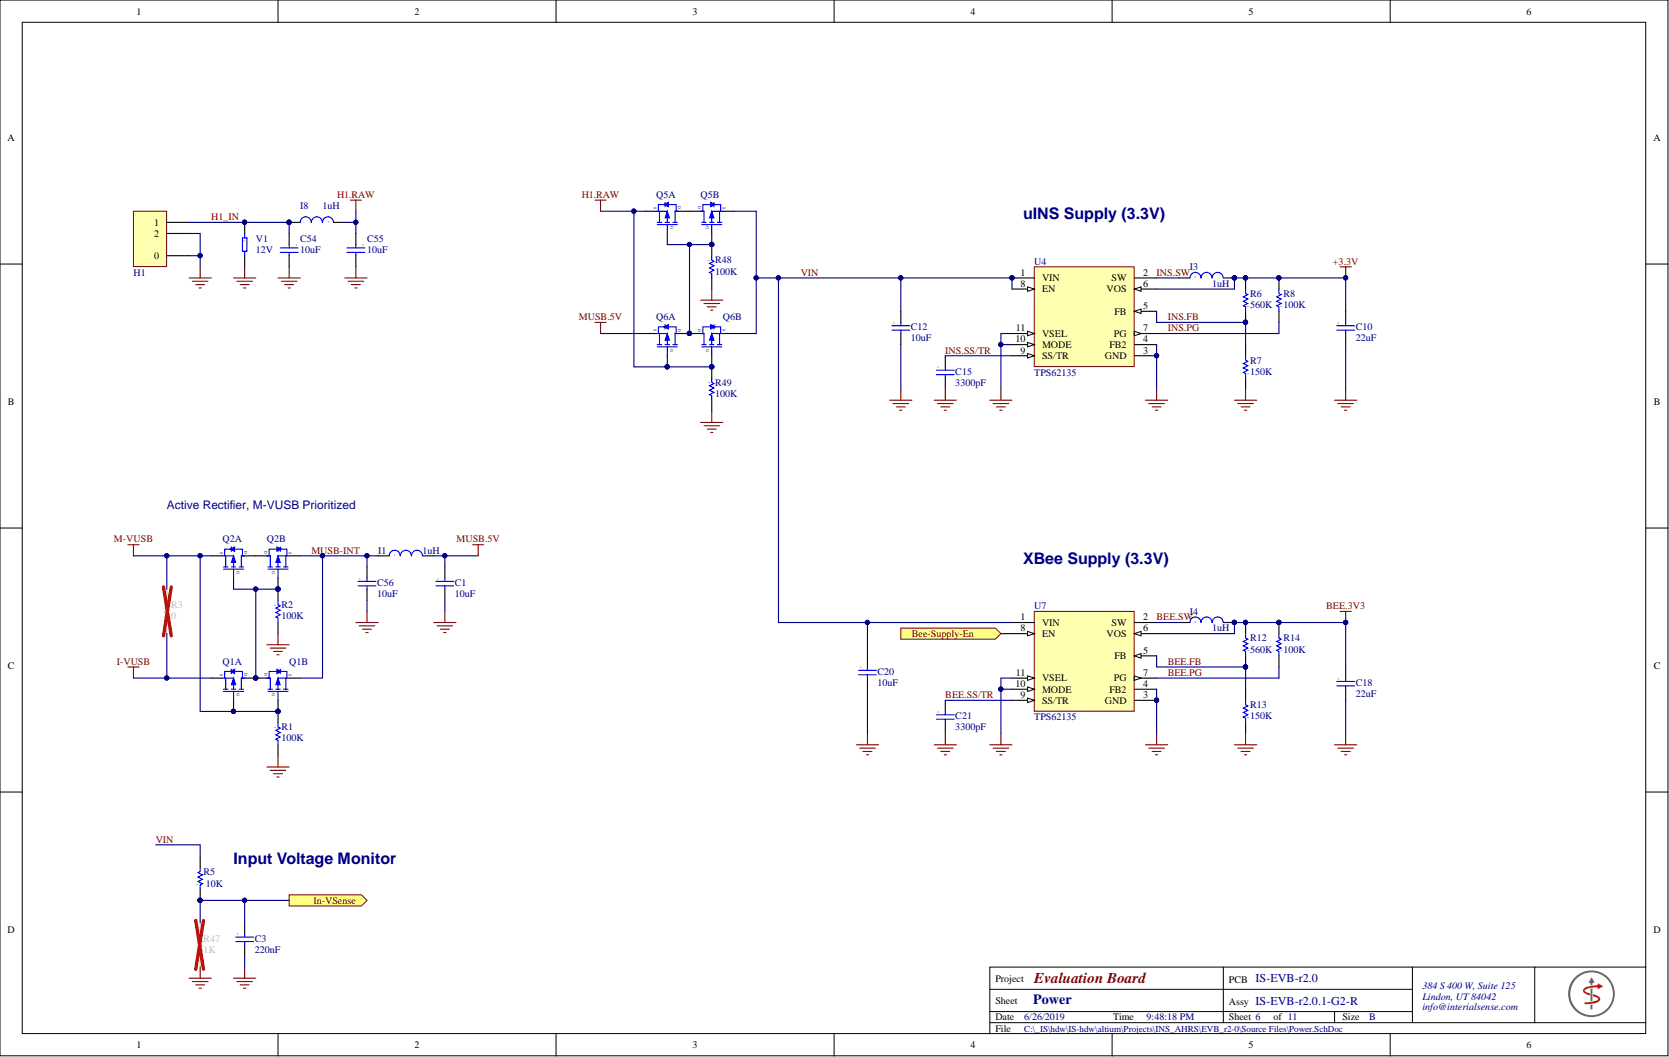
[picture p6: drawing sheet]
<svg xmlns="http://www.w3.org/2000/svg" width="381mm" height="241mm" viewBox="0 0 381 241" stroke-linecap="round" stroke-linejoin="round" font-family="sans-serif">
<defs><g id="words">
<g font-size="3.6" fill="#000080">
<text x="233.6" y="50">uINS Supply (3.3V)</text>
<text x="233.6" y="128.7">XBee Supply (3.3V)</text>
<text x="53.3" y="197.2">Input Voltage Monitor</text>
</g>
<text font-size="3.4" fill="#800000" x="236.1" y="224.3">Evaluation Board</text>
<text font-size="3.2" fill="#000080" x="235.9" y="229.2">Power</text>
<g font-size="2.7" fill="#000080">
<text x="38.1" y="116.1">Active Rectifier, M-VUSB Prioritized</text>
<text x="286.6" y="224.2">IS-EVB-r2.0</text>
<text x="286.6" y="229.3">IS-EVB-r2.0.1-G2-R</text>
</g>
<g font-size="2.3">
<text x="31.1" y="3.3">1</text>
<text x="94.6" y="3.3">2</text>
<text x="158.1" y="3.3">3</text>
<text x="221.6" y="3.3">4</text>
<text x="285" y="3.3">5</text>
<text x="348.5" y="3.3">6</text>
<text x="1.7" y="32.2">A</text>
<text x="377.4" y="32.2">A</text>
<text x="35.2" y="51.5">1</text>
<text x="35.2" y="54.1">2</text>
<text x="35.2" y="59.1">0</text>
<text x="232.9" y="62.9">1</text>
<text x="232.9" y="65.5">8</text>
<text x="237.9" y="64.2">VIN</text>
<text x="253.8" y="64.2">SW</text>
<text x="261" y="65.5">6</text>
<text x="261" y="62.9">2</text>
<text x="237.9" y="66.7">EN</text>
<text x="252.6" y="66.7">VOS</text>
<text x="254.4" y="71.8">FB</text>
<text x="261" y="70.6">5</text>
<text x="231.9" y="75.6">11</text>
<text x="237.9" y="76.9">VSEL</text>
<text x="254.3" y="76.9">PG</text>
<text x="261" y="75.6">7</text>
<text x="231.8" y="78.2">10</text>
<text x="232.9" y="80.7">9</text>
<text x="237.9" y="79.4">MODE</text>
<text x="237.9" y="82">SS/TR</text>
<text x="252.2" y="82">GND</text>
<text x="253.2" y="79.4">FB2</text>
<text x="261" y="80.7">3</text>
<text x="261" y="78.2">4</text>
<text x="1.8" y="92.5">B</text>
<text x="377.5" y="92.5">B</text>
<text x="232.9" y="141.6">1</text>
<text x="237.9" y="142.9">VIN</text>
<text x="253.8" y="142.9">SW</text>
<text x="261" y="141.6">2</text>
<text x="232.9" y="144.1">8</text>
<text x="237.9" y="145.4">EN</text>
<text x="252.6" y="145.4">VOS</text>
<text x="261" y="149.2">5</text>
<text x="261" y="144.1">6</text>
<text x="1.8" y="152.7">C</text>
<text x="231.9" y="154.3">11</text>
<text x="237.9" y="155.6">VSEL</text>
<text x="254.3" y="155.6">PG</text>
<text x="254.4" y="150.5">FB</text>
<text x="261" y="154.3">7</text>
<text x="377.5" y="152.7">C</text>
<text x="231.8" y="156.8">10</text>
<text x="232.9" y="159.4">9</text>
<text x="237.9" y="158.1">MODE</text>
<text x="237.9" y="160.6">SS/TR</text>
<text x="252.2" y="160.6">GND</text>
<text x="253.2" y="158.1">FB2</text>
<text x="261" y="159.4">3</text>
<text x="261" y="156.8">4</text>
<text x="1.7" y="213">D</text>
<text x="377.4" y="213">D</text>
<text x="227.2" y="224.1">Project</text>
<text x="280.5" y="224.3">PCB</text>
<text x="227.2" y="233">Date</text>
<text x="227.2" y="229.2">Sheet</text>
<text x="254.1" y="233">Time</text>
<text x="280.5" y="233">Sheet 6</text>
<text x="280.5" y="229.4">Assy</text>
<text x="290.7" y="233">of 11</text>
<text x="306.4" y="233">Size</text>
<text x="31.1" y="239.3">1</text>
<text x="94.6" y="239.3">2</text>
<text x="158.1" y="239.3">3</text>
<text x="221.6" y="239.3">4</text>
<text x="227.2" y="235.5">File</text>
<text x="285" y="239.3">5</text>
<text x="348.5" y="239.3">6</text>
</g>
<g font-size="2.3" fill="#000080">
<text x="68.5" y="47.7">I8</text>
<text x="73.6" y="47.7">1uH</text>
<text x="149.8" y="45.2">Q5A</text>
<text x="159.9" y="45.2">Q5B</text>
<text x="58.4" y="57.9">12V</text>
<text x="58.4" y="55.3">V1</text>
<text x="68.5" y="57.9">10uF</text>
<text x="68.5" y="55.3">C54</text>
<text x="83.8" y="57.9">10uF</text>
<text x="83.8" y="55.3">C55</text>
<text x="30.5" y="62.9">H1</text>
<text x="163.2" y="62.7">100K</text>
<text x="163.2" y="60.2">R48</text>
<text x="236.1" y="60.4">U4</text>
<text x="271.6" y="61.7">I3</text>
<text x="276.7" y="65.5">1uH</text>
<text x="285.4" y="70.3">560K</text>
<text x="285.4" y="67.8">R6</text>
<text x="293" y="70.3">100K</text>
<text x="293" y="67.8">R8</text>
<text x="149.8" y="73.1">Q6A</text>
<text x="165" y="73.1">Q6B</text>
<text x="207.9" y="77.9">10uF</text>
<text x="207.9" y="75.4">C12</text>
<text x="309.5" y="77.9">22uF</text>
<text x="309.5" y="75.4">C10</text>
<text x="285.4" y="83">R7</text>
<text x="163.2" y="88.1">R49</text>
<text x="218.1" y="88.1">3300pF</text>
<text x="218.1" y="85.5">C15</text>
<text x="236.1" y="85.8">TPS62135</text>
<text x="285.4" y="85.5">150K</text>
<text x="163.2" y="90.6">100K</text>
<text x="50.8" y="123.8">Q2A</text>
<text x="60.9" y="123.8">Q2B</text>
<text x="86.3" y="126.4">I1</text>
<text x="96.5" y="126.4">1uH</text>
<text x="86.1" y="136.3">10uF</text>
<text x="86.1" y="133.7">C56</text>
<text x="103.8" y="136.3">10uF</text>
<text x="103.8" y="133.7">C1</text>
<text x="64.2" y="141.4">100K</text>
<text x="64.2" y="138.8">R2</text>
<text x="236.1" y="139.1">U7</text>
<text x="271.6" y="140.3">I4</text>
<text x="276.7" y="144.1">1uH</text>
<text x="285.4" y="149">560K</text>
<text x="285.4" y="146.4">R12</text>
<text x="293" y="149">100K</text>
<text x="293" y="146.4">R14</text>
<text x="50.8" y="151.8">Q1A</text>
<text x="66" y="151.8">Q1B</text>
<text x="200.3" y="154">C20</text>
<text x="200.3" y="156.6">10uF</text>
<text x="285.4" y="161.7">R13</text>
<text x="309.5" y="159.1">22uF</text>
<text x="309.5" y="156.6">C18</text>
<text x="64.2" y="166.7">R1</text>
<text x="218.1" y="166.7">3300pF</text>
<text x="218.1" y="164.2">C21</text>
<text x="236.1" y="164.4">TPS62135</text>
<text x="285.4" y="164.2">150K</text>
<text x="64.2" y="169.3">100K</text>
<text x="46.5" y="199.7">R5</text>
<text x="47" y="202.5">10K</text>
<text x="58.1" y="214.9">C3</text>
<text x="58.1" y="217.5">220nF</text>
<text x="324.7" y="225.9">384 S 400 W, Suite 125</text>
<text x="233.8" y="233">6/26/2019</text>
<text x="261.7" y="233">9:48:18 PM</text>
<text x="312.5" y="233">B</text>
<text x="324.7" y="228.2">Lindon, UT 84042</text>
<text x="324.7" y="230.6">info@interialsense.com</text>
</g>
<g font-size="2.3" fill="#800000">
<text x="77" y="45.2">H1.RAW</text>
<text x="132.8" y="45.2">H1.RAW</text>
<text x="48.2" y="50.3">H1_IN</text>
<text x="182.8" y="62.9">VIN</text>
<text x="264" y="62.9">INS.SW</text>
<text x="304.3" y="60.4">+3.3V</text>
<text x="132.1" y="73.1">MUSB.5V</text>
<text x="266.6" y="75.6">INS.PG</text>
<text x="266.6" y="73.1">INS.FB</text>
<text x="215.8" y="80.7">INS.SS/TR</text>
<text x="26" y="123.8">M-VUSB</text>
<text x="104.2" y="123.8">MUSB.5V</text>
<text x="71.1" y="126.4">MUSB-INT</text>
<text x="264" y="141.6">BEE.SW</text>
<text x="302.7" y="139.1">BEE.3V3</text>
<text x="208.2" y="145.4">Bee-Supply-En</text>
<text x="26.7" y="151.8">I-VUSB</text>
<text x="266.6" y="154.3">BEE.PG</text>
<text x="266.6" y="151.8">BEE.FB</text>
<text x="215.8" y="159.4">BEE.SS/TR</text>
<text x="35.5" y="192.4">VIN</text>
<text x="71.6" y="206.3">In-VSense</text>
</g>
<g font-size="2.3" fill="#c0bebc">
<text x="39.1" y="141.4">0</text>
<text x="39.1" y="138.8">R3</text>
<text x="46.5" y="214.9">R47</text>
<text x="46.5" y="217.5">1K</text>
</g>
<text font-size="2.1" fill="#000080" x="233.8" y="235.5">C:\_IS\hdw\IS-hdw\altium\Projects\INS_AHRS\EVB_r2-0\Source Files\Power.SchDoc</text>
<g font-size=".9" fill="#000080">
<text x="149.2" y="47.3" transform="rotate(90 149.2 47.3)">S</text>
<text x="154.8" y="47.1" transform="rotate(90 154.8 47.1)">D</text>
<text x="159.4" y="47.1" transform="rotate(90 159.4 47.1)">D</text>
<text x="165" y="47.3" transform="rotate(90 165 47.3)">S</text>
<text x="153" y="51.7" transform="rotate(90 153 51.7)">G</text>
<text x="161.2" y="51.7" transform="rotate(90 161.2 51.7)">G</text>
<text x="149.2" y="75.2" transform="rotate(90 149.2 75.2)">S</text>
<text x="154.8" y="75" transform="rotate(90 154.8 75)">D</text>
<text x="159.4" y="75" transform="rotate(90 159.4 75)">D</text>
<text x="165" y="75.2" transform="rotate(90 165 75.2)">S</text>
<text x="153" y="79.6" transform="rotate(90 153 79.6)">G</text>
<text x="161.2" y="79.6" transform="rotate(90 161.2 79.6)">G</text>
<text x="50.2" y="125.9" transform="rotate(90 50.2 125.9)">S</text>
<text x="55.8" y="125.7" transform="rotate(90 55.8 125.7)">D</text>
<text x="60.4" y="125.7" transform="rotate(90 60.4 125.7)">D</text>
<text x="66" y="125.9" transform="rotate(90 66 125.9)">S</text>
<text x="54" y="130.3" transform="rotate(90 54 130.3)">G</text>
<text x="62.2" y="130.3" transform="rotate(90 62.2 130.3)">G</text>
<text x="50.2" y="153.8" transform="rotate(90 50.2 153.8)">S</text>
<text x="55.8" y="153.7" transform="rotate(90 55.8 153.7)">D</text>
<text x="60.4" y="153.7" transform="rotate(90 60.4 153.7)">D</text>
<text x="66" y="153.8" transform="rotate(90 66 153.8)">S</text>
<text x="54" y="158.2" transform="rotate(90 54 158.2)">G</text>
<text x="62.2" y="158.2" transform="rotate(90 62.2 158.2)">G</text>
</g>
<g font-size=".7" fill="#000080">
<text x="74.9" y="50.8">1</text>
<text x="55.9" y="54.7" transform="rotate(-180 55.9 54.7)">1</text>
<text x="67.5" y="56.2">1</text>
<text x="82.8" y="56.2">1</text>
<text x="161.6" y="59.4" transform="rotate(90 161.6 59.4)">1</text>
<text x="272.7" y="63.5">1</text>
<text x="285.2" y="70" transform="rotate(-90 285.2 70)">1</text>
<text x="292.8" y="70" transform="rotate(-90 292.8 70)">1</text>
<text x="203.9" y="73.9">1</text>
<text x="305.4" y="73.9">1</text>
<text x="161.6" y="87.3" transform="rotate(90 161.6 87.3)">1</text>
<text x="214" y="84.1">1</text>
<text x="285.2" y="85.3" transform="rotate(-90 285.2 85.3)">1</text>
<text x="89.9" y="127">1</text>
<text x="82" y="132.3">1</text>
<text x="99.8" y="132.3">1</text>
<text x="62.6" y="138.1" transform="rotate(90 62.6 138.1)">1</text>
<text x="272.7" y="142.2">1</text>
<text x="285.2" y="148.7" transform="rotate(-90 285.2 148.7)">1</text>
<text x="292.8" y="148.7" transform="rotate(-90 292.8 148.7)">1</text>
<text x="196.2" y="152.6">1</text>
<text x="305.4" y="155.1">1</text>
<text x="62.6" y="166" transform="rotate(90 62.6 166)">1</text>
<text x="214" y="162.8">1</text>
<text x="285.2" y="163.9" transform="rotate(-90 285.2 163.9)">1</text>
<text x="45.3" y="202" transform="rotate(-90 45.3 202)">1</text>
<text x="54.1" y="213.5">1</text>
</g>
<g font-size=".7" fill="#c0bebc">
<text x="38.9" y="141.1" transform="rotate(-90 38.9 141.1)">1</text>
<text x="45.3" y="217.2" transform="rotate(-90 45.3 217.2)">1</text>
</g>
</g></defs>
<g fill="#fff" stroke="#000" stroke-width=".23">
<path d="M0 0h380.8v241h-380.8z"/>
<path d="M5.1 5.1h370.6v230.9h-370.6z"/>
</g>
<g fill="none" stroke="#000" stroke-width=".23">
<path d="M63.5 0v5.1M126.9 0v5.1M190.4 0v5.1M253.9 0v5.1M317.3 0v5.1M0 60.3h5.1M375.7 60.3h5.1M0 120.5h5.1M375.7 120.5h5.1M0 180.8h5.1M375.7 180.8h5.1M63.5 236v5.1"/>
<path d="M126.9 236v5.1M190.4 236v5.1M226 225.9h96.4M226 233.5h149.7M226 230.9h96.4M253.9 236v5.1M279.3 220.8v12.7M304.7 230.9v2.6M317.3 236v5.1M322.4 220.8v12.7M350.4 220.8h-124.4v15.2M375.7 220.8h-25.3v12.7"/>
</g>
<path d="M361.7 228.8v.5l1.2-.1a3.7 3.7 0 0 0 2.3-.7 .79 .79 0 0 0-.6-1.2l-1-.3v.5l.9 .2 .3 .4a4.4 4.4 0 0 1-3.1 .7zM361.5 225.8a.79 .79 0 0 0 .5 1.1l1 .4v-.5l-.8-.3-.4-.4a3.5 3.5 0 0 1 2.8-.7l.2 .4 1.2-.6-1.2-.7-.2 .4-1.1 .1a3.1 3.1 0 0 0-2 .8z" fill="#ec3136"/>
<path d="M358.4 226.9a4.9 4.9 0 0 1 9.8 0 4.9 4.9 0 0 1-9.8 0zM358 226.9a5.3 5.3 0 0 0 10.6 0 5.3 5.3 0 0 0-10.6 0zM363.1 229.4v1h.4v-1.1zM363.3 223.1l-.7 1.2 .5 .2v.4l.4-.1v-.3l.5-.2zM363.1 225.7v2.8h.2h.2v-2.9z" fill="#666"/>
<path d="M43.2 63.5h5M43.9 64.2h3.6M44.7 65h2M45.4 65.7h.6M45.7 60.9v2.6" fill="none" stroke="#800000" stroke-width=".25"/>
<path d="M30.5 48.2h7.5v12.7h-7.5z" fill="#ffffb0" stroke="#800000" stroke-width=".23"/>
<path d="M38.1 50.8h5.1M38.1 53.3h5.1M38.1 58.4h5.1M66 50.8h2.5M66 53.3v2.5M66 58.4v2.5M76.2 50.8h2.5M81.2 53.3v2.5M81.2 58.4v2.5" fill="none" stroke="#000" stroke-width=".25"/>
<g fill="none" stroke="#800000" stroke-width=".25">
<path d="M80 45.7h2.5M81.2 45.7v2.5M135.8 45.7h2.6M137.1 45.7v2.5M53.3 63.5h5.1M54.1 64.2h3.5M54.8 65h2.1M55.6 65.7h.5M55.9 60.9v2.6M63.5 63.5h5M64.2 64.2h3.6M65 65h2"/>
<path d="M65.8 65.7h.5M66 60.9v2.6M78.7 63.5h5.1M79.5 64.2h3.5M80.2 65h2.1M81 65.7h.5M81.2 60.9v2.6M305.9 60.9h2.6M307.2 60.9v2.6M203.1 91.4h5.1M203.9 92.1h3.5M204.6 92.9h2.1"/>
<path d="M205.4 93.6h.5M205.6 88.8v2.6M305.9 139.6h2.6M307.2 139.6v2.5"/>
</g>
<g fill="#000080" stroke="#000080" stroke-width=".23">
<circle cx="66" cy="50.7" r=".48"/>
<circle cx="307.2" cy="63.4" r=".48"/>
<circle cx="307.2" cy="142.1" r=".48"/>
</g>
<path d="M64 57.6h4M64 56.6h4M66 55.8v.8M66 57.6v.8M71 50.8a1.24 1.24 0 0 0-1.2-1.3 1.24 1.24 0 0 0-1.3 1.3M73.6 50.8a1.24 1.24 0 0 0-1.3-1.3 1.24 1.24 0 0 0-1.2 1.3M76.1 50.8a1.24 1.24 0 0 0-1.2-1.3 1.24 1.24 0 0 0-1.3 1.3M79.2 57.6h4.1M79.2 56.6h4.1M81.2 55.8v.8M81.2 57.6v.8" fill="none" stroke="#00f" stroke-width=".25"/>
<path d="M236.1 60.9h22.8v22.8h-22.8z" fill="#ffffb0" stroke="#800000" stroke-width=".23"/>
<path d="M231 63.5h5.1M231 66h5.1" fill="none" stroke="#000" stroke-width=".25"/>
<circle cx="231" cy="63.4" r=".48" fill="#000080" stroke="#000080" stroke-width=".23"/>
<path d="M234.6 65.5l1.5 .5-1.5 .5z" fill="#fff"/>
<path d="M234.6 65.5l1.5 .5-1.5 .5z" fill="none" stroke="#000" stroke-width=".23"/>
<path d="M231 76.1h5.1" fill="none" stroke="#000" stroke-width=".25"/>
<path d="M234.6 75.6l1.5 .5-1.5 .5z" fill="#fff"/>
<path d="M234.6 75.6l1.5 .5-1.5 .5z" fill="none" stroke="#000" stroke-width=".23"/>
<path d="M231 78.7h5.1" fill="none" stroke="#000" stroke-width=".25"/>
<path d="M234.6 78.2l1.5 .5-1.5 .5z" fill="#fff"/>
<path d="M234.6 78.2l1.5 .5-1.5 .5z" fill="none" stroke="#000" stroke-width=".23"/>
<path d="M231 81.2h5.1" fill="none" stroke="#000" stroke-width=".25"/>
<path d="M234.6 80.7l1.5 .5-1.5 .5z" fill="#fff"/>
<path d="M234.6 80.7l1.5 .5-1.5 .5z" fill="none" stroke="#000" stroke-width=".23"/>
<path d="M259 78.7h5M259 76.1h5M259 81.2h5" fill="none" stroke="#000" stroke-width=".25"/>
<circle cx="264" cy="81.2" r=".48" fill="#000080" stroke="#000080" stroke-width=".23"/>
<path d="M259 75.6l1.5 .5-1.5 .5z" fill="#fff"/>
<path d="M259 75.6l1.5 .5-1.5 .5z" fill="none" stroke="#000" stroke-width=".23"/>
<path d="M259 71.1h5" fill="none" stroke="#000" stroke-width=".25"/>
<path d="M259 71.1l1.5-.5v1z" fill="#fff"/>
<path d="M259 71.1l1.5-.5v1z" fill="none" stroke="#000" stroke-width=".23"/>
<path d="M259 66h5" fill="none" stroke="#000" stroke-width=".25"/>
<path d="M259 66l1.5-.5v1z" fill="#fff"/>
<path d="M259 66l1.5-.5v1z" fill="none" stroke="#000" stroke-width=".23"/>
<path d="M259 63.5h5M269.1 63.5h2.5M279.3 63.5h2.5M284.3 63.5v2.5M284.3 71.1v2.5M284.3 78.7v2.5M307.2 71.1v2.5M307.2 76.1v2.6M215.8 81.2v2.6M215.8 86.3v2.5M284.3 86.3v2.5" fill="none" stroke="#000" stroke-width=".25"/>
<g fill="#000080" stroke="#000080" stroke-width=".23">
<circle cx="231" cy="63.4" r=".48"/>
<circle cx="264" cy="81.2" r=".48"/>
<circle cx="284.3" cy="63.4" r=".48"/>
<circle cx="284.3" cy="73.6" r=".48"/>
<circle cx="281.8" cy="63.4" r=".48"/>
</g>
<g fill="none" stroke="#800000" stroke-width=".25">
<path d="M213.3 91.4h5M214 92.1h3.6M214.8 92.9h2M215.5 93.6h.5M215.8 88.8v2.6M261.5 91.4h5.1M262.3 92.1h3.5M263 92.9h2M263.8 93.6h.5M264 88.8v2.6M281.8 91.4h5.1M282.6 92.1h3.5"/>
<path d="M283.3 92.9h2.1M284.1 93.6h.5M284.3 88.8v2.6M304.7 91.4h5M305.4 92.1h3.6M306.2 92.9h2M306.9 93.6h.5M307.2 88.8v2.6"/>
</g>
<path d="M276.7 63.5a1.27 1.27 0 0 0-1.3-1.3 1.27 1.27 0 0 0-1.3 1.3 1.24 1.24 0 0 0-1.2-1.3 1.24 1.24 0 0 0-1.3 1.3M279.2 63.5a1.24 1.24 0 0 0-1.2-1.3 1.24 1.24 0 0 0-1.3 1.3M284.3 66v1l.6 .3-1.1 .5 1.1 .5-1.1 .5 1.1 .5-1.1 .5 .5 .2v1.1M305.2 75.4h4M305.2 74.4h4M307.2 73.6v.8M307.2 75.4v.7M213.8 85.5h4M213.8 84.5h4M215.8 83.8v.7M215.8 85.5v.8M284.3 81.2v1l.6 .3-1.1 .5 1.1 .5-1.1 .5 1.1 .5-1.1 .5 .5 .3v1" fill="none" stroke="#00f" stroke-width=".25"/>
<path d="M236.1 139.6h22.8v22.8h-22.8z" fill="#ffffb0" stroke="#800000" stroke-width=".23"/>
<path d="M231 142.1h5.1M231 144.7h5.1" fill="none" stroke="#000" stroke-width=".25"/>
<path d="M234.6 144.1l1.5 .6-1.5 .5z" fill="#fff"/>
<path d="M234.6 144.1l1.5 .6-1.5 .5z" fill="none" stroke="#000" stroke-width=".23"/>
<path d="M231 154.8h5.1" fill="none" stroke="#000" stroke-width=".25"/>
<path d="M234.6 154.3l1.5 .5-1.5 .5z" fill="#fff"/>
<path d="M234.6 154.3l1.5 .5-1.5 .5z" fill="none" stroke="#000" stroke-width=".23"/>
<path d="M231 157.3h5.1" fill="none" stroke="#000" stroke-width=".25"/>
<path d="M234.6 156.8l1.5 .5-1.5 .5z" fill="#fff"/>
<path d="M234.6 156.8l1.5 .5-1.5 .5z" fill="none" stroke="#000" stroke-width=".23"/>
<path d="M231 159.9h5.1" fill="none" stroke="#000" stroke-width=".25"/>
<path d="M234.6 159.4l1.5 .5-1.5 .5z" fill="#fff"/>
<path d="M234.6 159.4l1.5 .5-1.5 .5z" fill="none" stroke="#000" stroke-width=".23"/>
<path d="M259 159.9h5M259 157.3h5M259 154.8h5" fill="none" stroke="#000" stroke-width=".25"/>
<circle cx="264" cy="159.9" r=".48" fill="#000080" stroke="#000080" stroke-width=".23"/>
<path d="M259 154.3l1.5 .5-1.5 .5z" fill="#fff"/>
<path d="M259 154.3l1.5 .5-1.5 .5z" fill="none" stroke="#000" stroke-width=".23"/>
<path d="M259 149.7h5" fill="none" stroke="#000" stroke-width=".25"/>
<path d="M259 149.7l1.5-.5v1z" fill="#fff"/>
<path d="M259 149.7l1.5-.5v1z" fill="none" stroke="#000" stroke-width=".23"/>
<path d="M259 144.7h5" fill="none" stroke="#000" stroke-width=".25"/>
<path d="M259 144.7l1.5-.6v1.1z" fill="#fff"/>
<path d="M259 144.7l1.5-.6v1.1z" fill="none" stroke="#000" stroke-width=".23"/>
<g fill="none" stroke="#000" stroke-width=".25">
<path d="M55.9 50.8v2.5M55.9 58.4v2.5M205.6 71.1v2.5M205.6 76.1v2.6M292 63.5v2.5M292 71.1v2.5M48.2 126.9h2.6M53.3 132v2.5M55.9 126.9h2.5M83.8 129.4v2.6M83.8 134.5v2.5M86.3 126.9h2.6"/>
<path d="M96.5 126.9h2.5M101.6 129.4v2.6M101.6 134.5v2.5M198 149.7v2.6M198 154.8v2.5M215.8 159.9v2.5M259 142.1h5M269.1 142.1h2.5M279.3 142.1h2.5M284.3 142.1v2.6M284.3 149.7v2.6M284.3 157.3v2.6"/>
<path d="M292 142.1v2.6M292 149.7v2.6M307.2 152.3v2.5M307.2 157.3v2.6M215.8 165v2.5M284.3 165v2.5"/>
</g>
<g fill="#000080" stroke="#000080" stroke-width=".23">
<circle cx="264" cy="159.9" r=".48"/>
<circle cx="284.3" cy="142.1" r=".48"/>
<circle cx="284.3" cy="152.2" r=".48"/>
<circle cx="281.8" cy="142.1" r=".48"/>
<circle cx="291.9" cy="63.4" r=".48"/>
<circle cx="291.9" cy="142.1" r=".48"/>
<circle cx="55.8" cy="50.7" r=".48"/>
</g>
<g fill="none" stroke="#800000" stroke-width=".25">
<path d="M226 91.4h5M226.7 92.1h3.6M227.5 92.9h2M228.2 93.6h.5M228.5 88.8v2.6M29.2 124.4h2.5M30.5 124.4v2.5M83.8 139.6v2.5M101.6 139.6v2.5M107.9 124.4h2.5M109.2 124.4v2.5M29.2 152.3h2.5"/>
<path d="M30.5 152.3v2.5M81.2 142.1h5.1M82 142.9h3.6M82.8 143.6h2M83.5 144.4h.5M99 142.1h5.1M99.8 142.9h3.5M100.5 143.6h2.1M101.3 144.4h.5M195.5 170h5.1M196.2 170.8h3.6M197 171.6h2"/>
<path d="M197.8 172.3h.5M198 167.5v2.5M213.3 170h5M214 170.8h3.6M214.8 171.6h2M215.5 172.3h.5M215.8 167.5v2.5M226 170h5M226.7 170.8h3.6M227.5 171.6h2M228.2 172.3h.5M228.5 167.5v2.5"/>
<path d="M261.5 170h5.1M262.3 170.8h3.5M263 171.6h2M263.8 172.3h.5M264 167.5v2.5M281.8 170h5.1M282.6 170.8h3.5M283.3 171.6h2.1M284.1 172.3h.5M284.3 167.5v2.5M304.7 170h5M305.4 170.8h3.6"/>
<path d="M306.2 171.6h2M306.9 172.3h.5M307.2 167.5v2.5"/>
</g>
<g fill="none" stroke="#00f" stroke-width=".25">
<path d="M55.3 54.3h1.1v3.1h-1.1zM55.9 53.3v1M55.9 57.4v1M203.6 75.4h4.1M203.6 74.4h4.1M205.6 73.6v.8M205.6 75.4v.7M292 66v1l.5 .3-1 .5 1 .5-1 .5 1 .5-1 .5 .5 .2v1.1M50.8 126.9h2.5v2.5M51 129.9h4.6M51 129.4h1M51.5 126.9v2.5"/>
<path d="M52.8 129.4h1M53.3 129.9v2.1M54.6 129.4h1M55.1 126.9v2.5M81.7 133.7h4.1M81.7 132.7h4.1M83.8 132v.7M83.8 133.7v.8M93.9 126.9a1.27 1.27 0 0 0-1.3-1.3 1.27 1.27 0 0 0-1.3 1.3 1.24 1.24 0 0 0-1.2-1.3 1.24 1.24 0 0 0-1.2 1.3M96.4 126.9a1.24 1.24 0 0 0-1.2-1.3 1.24 1.24 0 0 0-1.3 1.3M99.5 133.7h4.1M99.5 132.7h4.1"/>
<path d="M101.6 132v.7M101.6 133.7v.8M196 154h4.1M196 153h4.1M198 152.3v.7M198 154v.8M276.7 142.1a1.27 1.27 0 0 0-1.3-1.2 1.27 1.27 0 0 0-1.3 1.2 1.24 1.24 0 0 0-1.2-1.3 1.24 1.24 0 0 0-1.3 1.3M279.2 142.1a1.24 1.24 0 0 0-1.2-1.3 1.24 1.24 0 0 0-1.3 1.3M284.3 144.7v1l.6 .2-1.1 .5 1.1 .5-1.1 .5 1.1 .6-1.1 .5 .5 .2v1M284.3 159.9v1l.6 .2-1.1 .6 1.1 .5-1.1 .5 1.1 .5-1.1 .5 .5 .2v1.1M292 144.7v1l.5 .2-1 .5 1 .5-1 .5 1 .6-1 .5 .5 .2v1M305.2 156.6h4"/>
<path d="M305.2 155.6h4M307.2 154.8v.8M307.2 156.6v.7M213.8 164.2h4M213.8 163.2h4M215.8 162.4v.8M215.8 164.2v.8"/>
</g>
<path d="M53.3 126.9l.5 1.5h-1z" fill="#00f"/>
<path d="M53.3 126.9l.5 1.5h-1z" fill="none" stroke="#00f" stroke-width=".23"/>
<path d="M51.3 126.9v-1.5h4v1.5M52.8 124.9v1M55.1 126.9h.8" fill="none" stroke="#00f" stroke-width=".25"/>
<path d="M52.6 125.4l1-.5v1z" fill="#00f"/>
<path d="M52.6 125.4l1-.5v1z" fill="none" stroke="#00f" stroke-width=".23"/>
<path d="M58.4 126.9h2.5M63.5 132v2.5M66 126.9h2.5" fill="none" stroke="#000" stroke-width=".25"/>
<circle cx="63.4" cy="134.5" r=".48" fill="#000080" stroke="#000080" stroke-width=".23"/>
<path d="M61.2 129.9h4.6M61.2 129.4h1M61.7 126.9v2.5M63 129.4h1M63.5 129.9v2.1M64.7 129.4h1.1M65.2 126.9v2.5M66 126.9h-2.5v2.5" fill="none" stroke="#00f" stroke-width=".25"/>
<path d="M63.5 126.9l.5 1.5h-1z" fill="#00f"/>
<path d="M63.5 126.9l.5 1.5h-1z" fill="none" stroke="#00f" stroke-width=".23"/>
<path d="M60.9 126.9h.8M61.4 126.9v-1.5h4.1v1.5M64 124.9v1" fill="none" stroke="#00f" stroke-width=".25"/>
<path d="M63.2 124.9l1 .5-1 .5z" fill="#00f"/>
<path d="M63.2 124.9l1 .5-1 .5z" fill="none" stroke="#00f" stroke-width=".23"/>
<g fill="#000080" stroke="#000080" stroke-width=".23">
<circle cx="63.4" cy="134.5" r=".48"/>
<circle cx="58.4" cy="154.8" r=".48"/>
<circle cx="53.3" cy="162.4" r=".48"/>
</g>
<path d="M63.5 134.5v2.5M48.2 154.8h2.6M53.3 159.9v2.5M55.9 154.8h2.5M63.5 142.1v2.6" fill="none" stroke="#000" stroke-width=".25"/>
<path d="M63.5 137v1.1l.5 .2-1 .5 1 .5-1 .5 1 .5-1 .5 .5 .3v1M50.8 154.8h2.5v2.5M51 157.8h4.6M51 157.3h1M51.5 154.8v2.5M52.8 157.3h1M53.3 157.8v2.1M54.6 157.3h1M55.1 154.8v2.5" fill="none" stroke="#00f" stroke-width=".25"/>
<path d="M60.9 147.2h5.1M61.7 148h3.5M62.5 148.7h2M63.2 149.5h.5M63.5 144.7v2.5" fill="none" stroke="#800000" stroke-width=".25"/>
<path d="M53.3 154.8l.5 1.5h-1z" fill="#00f"/>
<path d="M53.3 154.8l.5 1.5h-1z" fill="none" stroke="#00f" stroke-width=".23"/>
<path d="M51.3 154.8v-1.5h4v1.5M52.8 152.8v1M55.1 154.8h.8" fill="none" stroke="#00f" stroke-width=".25"/>
<path d="M52.6 153.3l1-.5v1z" fill="#00f"/>
<path d="M52.6 153.3l1-.5v1z" fill="none" stroke="#00f" stroke-width=".23"/>
<g fill="#000080" stroke="#000080" stroke-width=".23">
<circle cx="58.4" cy="154.8" r=".48"/>
<circle cx="53.3" cy="162.4" r=".48"/>
<circle cx="63.4" cy="162.4" r=".48"/>
</g>
<path d="M58.4 154.8h2.5M63.5 159.9v2.5M66 154.8h2.5" fill="none" stroke="#000" stroke-width=".25"/>
<path d="M61.2 157.8h4.6M61.2 157.3h1M61.7 154.8v2.5M63 157.3h1M63.5 157.8v2.1M64.7 157.3h1.1M65.2 154.8v2.5M66 154.8h-2.5v2.5" fill="none" stroke="#00f" stroke-width=".25"/>
<path d="M63.5 154.8l.5 1.5h-1z" fill="#00f"/>
<path d="M63.5 154.8l.5 1.5h-1z" fill="none" stroke="#00f" stroke-width=".23"/>
<path d="M60.9 154.8h.8M61.4 154.8v-1.5h4.1v1.5M64 152.8v1" fill="none" stroke="#00f" stroke-width=".25"/>
<path d="M63.2 152.8l1 .5-1 .5z" fill="#00f"/>
<path d="M63.2 152.8l1 .5-1 .5z" fill="none" stroke="#00f" stroke-width=".23"/>
<g fill="#000080" stroke="#000080" stroke-width=".23">
<circle cx="58.4" cy="154.8" r=".48"/>
<circle cx="63.4" cy="162.4" r=".48"/>
</g>
<path d="M147.2 48.2h2.6M152.3 53.3v2.5M154.9 48.2h2.5M63.5 162.4v2.6M63.5 170v2.6" fill="none" stroke="#000" stroke-width=".25"/>
<path d="M149.8 48.2h2.5v2.6M150 51.3h4.6M150 50.8h1.1M150.5 48.2v2.6M151.8 50.8h1M152.3 51.3v2M153.6 50.8h1M154.1 48.2v2.6M63.5 165v1l.5 .2-1 .5 1 .5-1 .5 1 .6-1 .5 .5 .2v1" fill="none" stroke="#00f" stroke-width=".25"/>
<path d="M135.8 73.6h2.6M137.1 73.6v2.5M60.9 175.1h5.1M61.7 175.9h3.5M62.5 176.6h2M63.2 177.4h.5M63.5 172.6v2.5" fill="none" stroke="#800000" stroke-width=".25"/>
<path d="M38.1 134.5v3.6l.5 .2-1 .5 1 .5-1 .5 1 .5-1 .5 .5 .3v3.6" fill="none" stroke="#c0bebc" stroke-width=".25"/>
<path d="M37.3 134l1.8 11.2M39.1 134l-1.8 11.2" fill="none" stroke="#f00" stroke-width=".76"/>
<path d="M152.3 48.2l.5 1.5h-1z" fill="#00f"/>
<path d="M152.3 48.2l.5 1.5h-1z" fill="none" stroke="#00f" stroke-width=".23"/>
<path d="M150.3 48.2v-1.5h4.1v1.5M151.8 46.2v1M154.1 48.2h.8" fill="none" stroke="#00f" stroke-width=".25"/>
<path d="M151.6 46.7l1-.5v1z" fill="#00f"/>
<path d="M151.6 46.7l1-.5v1z" fill="none" stroke="#00f" stroke-width=".23"/>
<path d="M157.4 48.2h2.5M162.5 53.3v2.5M165 48.2h2.6" fill="none" stroke="#000" stroke-width=".25"/>
<circle cx="162.5" cy="55.8" r=".48" fill="#000080" stroke="#000080" stroke-width=".23"/>
<path d="M160.2 51.3h4.6M160.2 50.8h1M160.7 48.2v2.6M162 50.8h1M162.5 51.3v2M163.8 50.8h1M164.3 48.2v2.6M165 48.2h-2.5v2.6" fill="none" stroke="#00f" stroke-width=".25"/>
<path d="M162.5 48.2l.5 1.5h-1z" fill="#00f"/>
<path d="M162.5 48.2l.5 1.5h-1z" fill="none" stroke="#00f" stroke-width=".23"/>
<path d="M159.9 48.2h.8M160.5 48.2v-1.5h4v1.5M163 46.2v1" fill="none" stroke="#00f" stroke-width=".25"/>
<path d="M162.2 46.2l1 .5-1 .5z" fill="#00f"/>
<path d="M162.2 46.2l1 .5-1 .5z" fill="none" stroke="#00f" stroke-width=".23"/>
<g fill="#000080" stroke="#000080" stroke-width=".23">
<circle cx="162.5" cy="55.8" r=".48"/>
<circle cx="157.4" cy="76.1" r=".48"/>
<circle cx="152.3" cy="83.7" r=".48"/>
</g>
<path d="M162.5 55.8v2.6M147.2 76.1h2.6M154.9 76.1h2.5M162.5 63.5v2.5M152.3 81.2v2.6" fill="none" stroke="#000" stroke-width=".25"/>
<path d="M162.5 58.4v1l.5 .2-1 .6 1 .5-1 .5 1 .5-1 .5 .5 .2v1.1M149.8 76.1h2.5v2.6M150 79.2h4.6M150 78.7h1.1M150.5 76.1v2.6M151.8 78.7h1M152.3 79.2v2M153.6 78.7h1M154.1 76.1v2.6" fill="none" stroke="#00f" stroke-width=".25"/>
<path d="M159.9 68.5h5.1M160.7 69.3h3.6M161.5 70h2M162.2 70.8h.5M162.5 66v2.5" fill="none" stroke="#800000" stroke-width=".25"/>
<path d="M152.3 76.1l.5 1.6h-1z" fill="#00f"/>
<path d="M152.3 76.1l.5 1.6h-1z" fill="none" stroke="#00f" stroke-width=".23"/>
<path d="M150.3 76.1v-1.5h4.1v1.5M151.8 74.1v1M154.1 76.1h.8" fill="none" stroke="#00f" stroke-width=".25"/>
<path d="M151.6 74.6l1-.5v1z" fill="#00f"/>
<path d="M151.6 74.6l1-.5v1z" fill="none" stroke="#00f" stroke-width=".23"/>
<g fill="#000080" stroke="#000080" stroke-width=".23">
<circle cx="157.4" cy="76.1" r=".48"/>
<circle cx="152.3" cy="83.7" r=".48"/>
<circle cx="162.5" cy="83.7" r=".48"/>
</g>
<path d="M157.4 76.1h2.5M165 76.1h2.6M162.5 81.2v2.6" fill="none" stroke="#000" stroke-width=".25"/>
<path d="M160.2 79.2h4.6M160.2 78.7h1M160.7 76.1v2.6M162 78.7h1M162.5 79.2v2M163.8 78.7h1M164.3 76.1v2.6M165 76.1h-2.5v2.6" fill="none" stroke="#00f" stroke-width=".25"/>
<path d="M162.5 76.1l.5 1.6h-1z" fill="#00f"/>
<path d="M162.5 76.1l.5 1.6h-1z" fill="none" stroke="#00f" stroke-width=".23"/>
<path d="M159.9 76.1h.8M160.5 76.1v-1.5h4v1.5M163 74.1v1" fill="none" stroke="#00f" stroke-width=".25"/>
<path d="M162.2 74.1l1 .5-1 .5z" fill="#00f"/>
<path d="M162.2 74.1l1 .5-1 .5z" fill="none" stroke="#00f" stroke-width=".23"/>
<g fill="#000080" stroke="#000080" stroke-width=".23">
<circle cx="157.4" cy="76.1" r=".48"/>
<circle cx="162.5" cy="83.7" r=".48"/>
</g>
<path d="M162.5 83.8v2.5M162.5 91.4v2.5" fill="none" stroke="#000" stroke-width=".25"/>
<path d="M162.5 86.3v1l.5 .3-1 .5 1 .5-1 .5 1 .5-1 .5 .5 .2v1.1" fill="none" stroke="#00f" stroke-width=".25"/>
<path d="M159.9 96.4h5.1M160.7 97.2h3.6M161.5 98h2M162.2 98.7h.5M162.5 93.9v2.5" fill="none" stroke="#800000" stroke-width=".25"/>
<path d="M205.6 143.4h21.6l1.3 1.3-1.3 1.2h-21.6z" fill-rule="evenodd" fill="#ffff80" stroke="#800000" stroke-width=".23"/>
<path d="M45.7 195.4v2.5M45.7 203v2.6M55.9 210.6v2.6M55.9 215.7v2.5" fill="none" stroke="#000" stroke-width=".25"/>
<circle cx="45.7" cy="205.5" r=".48" fill="#000080" stroke="#000080" stroke-width=".23"/>
<path d="M45.7 197.9v1.1l-.5 .2 1 .5-1 .5 1 .5-1 .5 1 .5-.5 .3v1M53.8 214.9h4.1M53.8 213.9h4.1M55.9 213.2v.7M55.9 214.9v.8" fill="none" stroke="#00f" stroke-width=".25"/>
<path d="M45.7 210.6v3.6l-.5 .2 1 .5-1 .5 1 .6-1 .5 1 .5-.5 .2v3.6" fill="none" stroke="#c0bebc" stroke-width=".25"/>
<path d="M44.7 210.1l1.8 11.2M46.5 210.1l-1.8 11.2" fill="none" stroke="#f00" stroke-width=".76"/>
<path d="M43.2 223.3h5M43.9 224.1h3.6M44.7 224.8h2M45.4 225.6h.6M45.7 220.8v2.5M53.3 223.3h5.1M54.1 224.1h3.5M54.8 224.8h2.1M55.6 225.6h.5M55.9 220.8v2.5" fill="none" stroke="#800000" stroke-width=".25"/>
<path d="M66 204.3h16.5l1.3 1.3-1.3 1.2h-16.5z" fill-rule="evenodd" fill="#ffff80" stroke="#800000" stroke-width=".23"/>
<g fill="none" stroke="#000080" stroke-width=".25">
<path d="M43.2 50.8h22.8v2.5M43.2 53.3h2.5v7.6M43.2 58.4h2.5M78.7 50.8h2.5M81.2 48.2v5.1M137.1 48.2h10.1M144.7 48.2v35.6h17.8M152.3 55.8h10.2M157.4 55.8v20.3M167.6 48.2h5v27.9h-5M137.1 76.1h10.1M172.6 63.5h33"/>
<path d="M177.7 63.5v78.6h53.3M205.6 78.7v10.1M228.5 78.7v10.1M231 76.1h-2.5v2.6h2.5M231 66v-2.5h-25.4v7.6M264 66h17.8v-2.5h25.4v7.6M264 71.1v2.5h20.3v5.1M264 78.7v10.1M264 63.5h5.1M292 73.6v2.5h-28M307.2 78.7v10.1M215.8 81.2h15.2"/>
<path d="M30.5 126.9h17.7M38.1 126.9v7.6M45.7 126.9v35.5h17.8M53.3 134.5h10.2M58.4 134.5v20.3M68.5 126.9h5.1v27.9h-5.1M73.6 126.9h10.2M83.8 137v2.6M86.3 126.9h-2.5v2.5M99 126.9h10.2M101.6 126.9v2.5M101.6 137v2.6"/>
<path d="M30.5 154.8h17.7M38.1 144.7v10.1M198 142.1v7.6M198 157.3v10.2M215.8 159.9h15.2M228.5 157.3v10.2M228.5 144.7h2.5M231 154.8h-2.5v2.5h2.5M264 144.7h17.8v-2.6h25.4v10.2M264 149.7v2.6h20.3v5M264 157.3v10.2M264 142.1h5.1"/>
<path d="M292 152.3v2.5h-28M307.2 159.9v7.6M35.5 192.9h10.2v2.5M45.7 210.6v-5h10.2v5M55.9 218.2v2.6M55.9 205.6h10.1"/>
</g>
<g fill="#000080" stroke="#000080" stroke-width=".23">
<circle cx="81.2" cy="50.7" r=".48"/>
<circle cx="55.8" cy="50.7" r=".48"/>
<circle cx="66" cy="50.7" r=".48"/>
<circle cx="281.8" cy="63.4" r=".48"/>
<circle cx="284.3" cy="73.6" r=".48"/>
<circle cx="281.8" cy="142.1" r=".48"/>
<circle cx="284.3" cy="152.2" r=".48"/>
<circle cx="284.3" cy="142.1" r=".48"/>
<circle cx="291.9" cy="142.1" r=".48"/>
<circle cx="307.2" cy="142.1" r=".48"/>
<circle cx="228.5" cy="157.3" r=".48"/>
<circle cx="264" cy="159.9" r=".48"/>
<circle cx="198" cy="142.1" r=".48"/>
<circle cx="264" cy="81.2" r=".48"/>
<circle cx="228.5" cy="78.7" r=".48"/>
<circle cx="83.8" cy="126.9" r=".48"/>
<circle cx="58.4" cy="134.5" r=".48"/>
<circle cx="63.4" cy="134.5" r=".48"/>
<circle cx="38.1" cy="154.8" r=".48"/>
<circle cx="58.4" cy="154.8" r=".48"/>
<circle cx="45.7" cy="126.9" r=".48"/>
<circle cx="53.3" cy="162.4" r=".48"/>
<circle cx="63.4" cy="162.4" r=".48"/>
<circle cx="73.6" cy="126.9" r=".48"/>
<circle cx="101.5" cy="126.9" r=".48"/>
<circle cx="38.1" cy="126.9" r=".48"/>
<circle cx="157.4" cy="55.8" r=".48"/>
<circle cx="157.4" cy="76.1" r=".48"/>
<circle cx="144.7" cy="48.2" r=".48"/>
<circle cx="152.3" cy="83.7" r=".48"/>
<circle cx="162.5" cy="83.7" r=".48"/>
<circle cx="45.7" cy="58.4" r=".48"/>
<circle cx="205.6" cy="63.4" r=".48"/>
<circle cx="231" cy="63.4" r=".48"/>
<circle cx="162.5" cy="55.8" r=".48"/>
<circle cx="172.6" cy="63.4" r=".48"/>
<circle cx="177.7" cy="63.4" r=".48"/>
<circle cx="45.7" cy="205.5" r=".48"/>
<circle cx="55.8" cy="205.5" r=".48"/>
<circle cx="284.3" cy="63.4" r=".48"/>
<circle cx="291.9" cy="63.4" r=".48"/>
<circle cx="307.2" cy="63.4" r=".48"/>
</g>
<use href="#words"/>
</svg>
